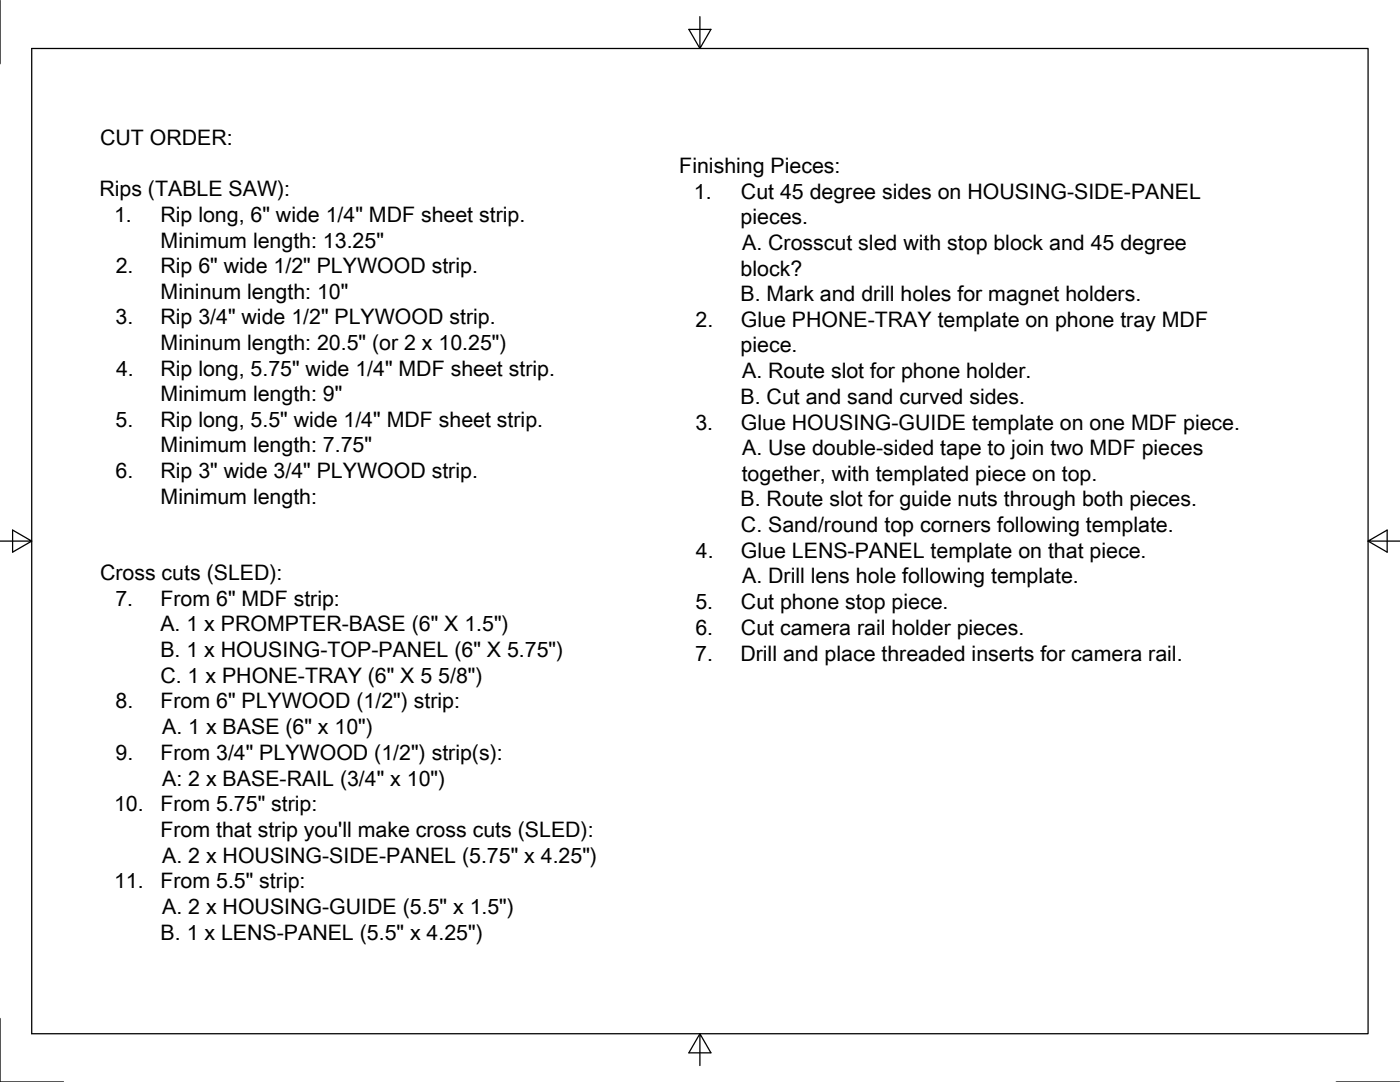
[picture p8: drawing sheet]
<svg xmlns="http://www.w3.org/2000/svg" width="279mm" height="216mm" viewBox="0 0 279 216" stroke-linecap="round" stroke-linejoin="round" font-family="sans-serif">
<defs><g id="words">
<g font-size="4.3">
<text x="20" y="29">CUT ORDER:</text>
<text x="135.6" y="34.5">Finishing Pieces:</text>
<text x="19.8" y="39.2">Rips (TABLE SAW):</text>
<text x="138.5" y="39.6">1.</text>
<text x="147.9" y="39.6">Cut 45 degree sides on HOUSING-SIDE-PANEL</text>
<text x="22.8" y="44.3">1.</text>
<text x="32" y="44.3">Rip long, 6&quot; wide 1/4&quot; MDF sheet strip.</text>
<text x="147.8" y="44.7">pieces.</text>
<text x="32" y="49.4">Minimum length: 13.25&quot;</text>
<text x="148.1" y="49.9">A. Crosscut sled with stop block and 45 degree</text>
<text x="23.1" y="54.5">2.</text>
<text x="32" y="54.5">Rip 6&quot; wide 1/2&quot; PLYWOOD strip.</text>
<text x="32" y="59.6">Mininum length: 10&quot;</text>
<text x="147.8" y="55">block?</text>
<text x="23.1" y="64.7">3.</text>
<text x="32" y="64.7">Rip 3/4&quot; wide 1/2&quot; PLYWOOD strip.</text>
<text x="138.8" y="65.3">2.</text>
<text x="147.8" y="60.1">B. Mark and drill holes for magnet holders.</text>
<text x="147.9" y="65.3">Glue PHONE-TRAY template on phone tray MDF</text>
<text x="32" y="69.9">Mininum length: 20.5&quot; (or 2 x 10.25&quot;)</text>
<text x="147.8" y="70.3">piece.</text>
<text x="23.2" y="75">4.</text>
<text x="32" y="75">Rip long, 5.75&quot; wide 1/4&quot; MDF sheet strip.</text>
<text x="148.1" y="75.5">A. Route slot for phone holder.</text>
<text x="32" y="80.1">Minimum length: 9&quot;</text>
<text x="147.8" y="80.6">B. Cut and sand curved sides.</text>
<text x="23.1" y="85.2">5.</text>
<text x="32" y="85.2">Rip long, 5.5&quot; wide 1/4&quot; MDF sheet strip.</text>
<text x="138.8" y="85.7">3.</text>
<text x="147.9" y="85.7">Glue HOUSING-GUIDE template on one MDF piece.</text>
<text x="23.1" y="95.4">6.</text>
<text x="32" y="95.4">Rip 3&quot; wide 3/4&quot; PLYWOOD strip.</text>
<text x="32" y="90.3">Minimum length: 7.75&quot;</text>
<text x="148" y="95.9">together, with templated piece on top.</text>
<text x="148.1" y="90.8">A. Use double-sided tape to join two MDF pieces</text>
<text x="32" y="100.5">Minimum length:</text>
<text x="147.8" y="101">B. Route slot for guide nuts through both pieces.</text>
<text x="147.9" y="106.2">C. Sand/round top corners following template.</text>
<text x="138.9" y="111.3">4.</text>
<text x="147.9" y="111.3">Glue LENS-PANEL template on that piece.</text>
<text x="20" y="115.7">Cross cuts (SLED):</text>
<text x="148.1" y="116.4">A. Drill lens hole following template.</text>
<text x="23" y="120.9">7.</text>
<text x="32" y="126">A. 1 x PROMPTER-BASE (6&quot; X 1.5&quot;)</text>
<text x="32" y="120.9">From 6&quot; MDF strip:</text>
<text x="138.8" y="121.5">5.</text>
<text x="147.9" y="121.5">Cut phone stop piece.</text>
<text x="32" y="131.1">B. 1 x HOUSING-TOP-PANEL (6&quot; X 5.75&quot;)</text>
<text x="138.7" y="131.8">7.</text>
<text x="138.8" y="126.7">6.</text>
<text x="147.8" y="131.8">Drill and place threaded inserts for camera rail.</text>
<text x="147.9" y="126.7">Cut camera rail holder pieces.</text>
<text x="32" y="136.2">C. 1 x PHONE-TRAY (6&quot; X 5 5/8&quot;)</text>
<text x="23.1" y="141.4">8.</text>
<text x="32" y="141.4">From 6&quot; PLYWOOD (1/2&quot;) strip:</text>
<text x="32.4" y="146.5">A. 1 x BASE (6&quot; x 10&quot;)</text>
<text x="23.1" y="151.6">9.</text>
<text x="32" y="151.6">From 3/4&quot; PLYWOOD (1/2&quot;) strip(s):</text>
<text x="22.8" y="161.9">10.</text>
<text x="32" y="161.9">From 5.75&quot; strip:</text>
<text x="32.4" y="156.8">A: 2 x BASE-RAIL (3/4&quot; x 10&quot;)</text>
<text x="32" y="167">From that strip you'll make cross cuts (SLED):</text>
<text x="32.4" y="172.1">A. 2 x HOUSING-SIDE-PANEL (5.75&quot; x 4.25&quot;)</text>
<text x="22.8" y="177.2">11.</text>
<text x="32" y="177.2">From 5.5&quot; strip:</text>
<text x="32.4" y="182.4">A. 2 x HOUSING-GUIDE (5.5&quot; x 1.5&quot;)</text>
<text x="32" y="187.5">B. 1 x LENS-PANEL (5.5&quot; x 4.25&quot;)</text>
</g>
</g></defs>
<!-- layer: Border -->
<path d="M0 0v12.7M6.3 9.7h266.7v196.6h-266.7zM139.7 3.3v6.4l2.2-3.8h-4.4l2.2 3.8M0 108h6.3l-3.8-2.2v4.4l3.8-2.2M273 108l3.8 2.2v-4.4l-3.8 2.2h6.4M0 203.2v12.7h12.7M139.7 206.3l-2.2 3.8h4.4l-2.2-3.8v6.3M266.7 215.9h12.7" fill="none" stroke="#000" stroke-width=".25"/>
<use href="#words"/>
</svg>
